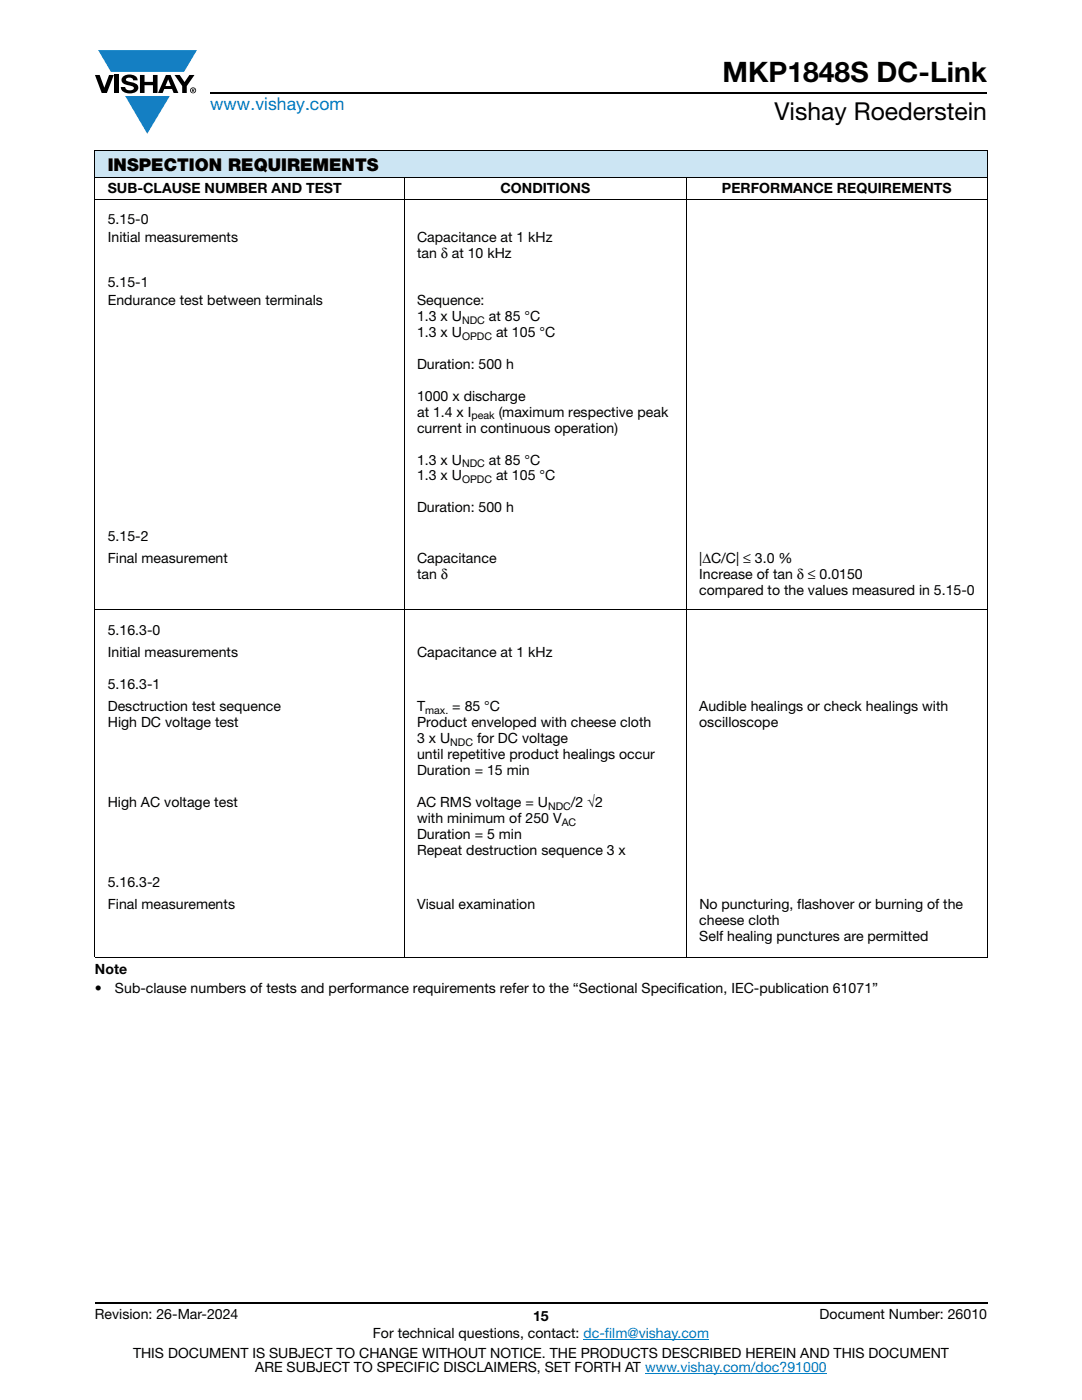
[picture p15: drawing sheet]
<svg xmlns="http://www.w3.org/2000/svg" width="216mm" height="279mm" viewBox="0 0 216 279" stroke-linecap="round" stroke-linejoin="round" font-family="sans-serif">
<defs><g id="words">
<text font-size="5.6" x="144.2" y="16.4">MKP1848S DC-Link</text>
<text font-size="4.9" x="154.5" y="24">Vishay Roederstein</text>
<text font-size="3.5" fill="#007ec4" x="42" y="21.9">www.vishay.com</text>
<text font-size="3.5" x="21.5" y="34.1">INSPECTION REQUIREMENTS</text>
<g font-size="2.8">
<text x="21.5" y="38.6">SUB-CLAUSE NUMBER AND TEST</text>
<text x="99.8" y="38.6">CONDITIONS</text>
<text x="144" y="38.6">PERFORMANCE REQUIREMENTS</text>
<text x="21.5" y="44.7">5.15-0</text>
<text x="21.5" y="48.4">Initial measurements</text>
<text x="83.2" y="48.4">Capacitance at 1 kHz</text>
<text x="83.2" y="51.5">tan δ at 10 kHz</text>
<text x="21.5" y="57.3">5.15-1</text>
<text x="21.5" y="61">Endurance test between terminals</text>
<text x="83.2" y="61">Sequence:</text>
<text x="83.2" y="64.1">1.3 x U</text>
<text x="97.5" y="64.1">at 85 °C</text>
<text x="83.2" y="67.3">1.3 x U</text>
<text x="99" y="67.3">at 105 °C</text>
<text x="83.2" y="73.7">Duration: 500 h</text>
<text x="83.2" y="80">1000 x discharge</text>
<text x="83.2" y="83.2">at 1.4 x I</text>
<text x="99.5" y="83.2">(maximum respective peak</text>
<text x="83.2" y="86.4">current in continuous operation)</text>
<text x="83.2" y="92.7">1.3 x U</text>
<text x="83.2" y="95.9">1.3 x U</text>
<text x="97.5" y="92.7">at 85 °C</text>
<text x="99" y="95.9">at 105 °C</text>
<text x="21.5" y="107.9">5.15-2</text>
<text x="83.2" y="102.2">Duration: 500 h</text>
<text x="21.5" y="112.4">Final measurement</text>
<text x="83.2" y="112.4">Capacitance</text>
<text x="139.5" y="112.4">|ΔC/C| ≤ 3.0 %</text>
<text x="83.2" y="115.5">tan δ</text>
<text x="139.5" y="115.5">Increase of tan δ ≤ 0.0150</text>
<text x="139.5" y="118.7">compared to the values measured in 5.15-0</text>
<text x="21.5" y="126.7">5.16.3-0</text>
<text x="21.5" y="131.2">Initial measurements</text>
<text x="83.2" y="131.2">Capacitance at 1 kHz</text>
<text x="21.5" y="137.6">5.16.3-1</text>
<text x="21.5" y="142">Desctruction test sequence</text>
<text x="83.2" y="142">T</text>
<text x="90.3" y="142">= 85 °C</text>
<text x="139.5" y="142">Audible healings or check healings with</text>
<text x="21.5" y="145.2">High DC voltage test</text>
<text x="83.2" y="145.2">Product enveloped with cheese cloth</text>
<text x="83.2" y="148.3">3 x U</text>
<text x="95.2" y="148.3">for DC voltage</text>
<text x="139.5" y="145.2">oscilloscope</text>
<text x="83.2" y="151.5">until repetitive product healings occur</text>
<text x="83.2" y="154.7">Duration = 15 min</text>
<text x="21.5" y="161.1">High AC voltage test</text>
<text x="83.2" y="161.1">AC RMS voltage = U</text>
<text x="113.9" y="161.1">/2 √2</text>
<text x="83.2" y="167.4">Duration = 5 min</text>
<text x="83.2" y="164.3">with minimum of 250 V</text>
<text x="83.2" y="170.6">Repeat destruction sequence 3 x</text>
<text x="21.5" y="177">5.16.3-2</text>
<text x="21.5" y="181.4">Final measurements</text>
<text x="83.2" y="181.4">Visual examination</text>
<text x="139.5" y="184.6">cheese cloth</text>
<text x="139.5" y="181.4">No puncturing, flashover or burning of the</text>
<text x="139.5" y="187.8">Self healing punctures are permitted</text>
<text x="18.9" y="194.4">Note</text>
<text x="18.9" y="198.3">•</text>
<text x="22.9" y="198.3">Sub-clause numbers of tests and performance requirements refer to the “Sectional Specification, IEC-publication 61071”</text>
<text x="18.9" y="263.3">Revision: 26-Mar-2024</text>
<text x="106.4" y="263.6">15</text>
<text x="163.6" y="263.3">Document Number: 26010</text>
<text x="74.4" y="267.1">For technical questions, contact: dc-film@vishay.com</text>
<text x="26.5" y="271">THIS DOCUMENT IS SUBJECT TO CHANGE WITHOUT NOTICE. THE PRODUCTS DESCRIBED HEREIN AND THIS DOCUMENT</text>
<text x="50.9" y="273.8">ARE SUBJECT TO SPECIFIC DISCLAIMERS, SET FORTH AT www.vishay.com/doc?91000</text>
</g>
<g font-size="2.1">
<text x="92.2" y="64.6">NDC</text>
<text x="92.2" y="67.8">OPDC</text>
<text x="94.1" y="83.7">peak</text>
<text x="92.2" y="93.2">NDC</text>
<text x="92.2" y="96.4">OPDC</text>
<text x="84.8" y="142.5">max.</text>
<text x="89.9" y="148.8">NDC</text>
<text x="109.4" y="161.6">NDC</text>
<text x="112.1" y="164.8">AC</text>
</g>
</g></defs>
<g fill="#147fc3">
<path d="M19.6 10h19.7l-2.6 4.3h-1.1h-13.5z"/>
<path d="M25 19.2h8.9l-4.5 7.5z"/>
</g>
<g fill="#000">
<path d="M18.9 15h1l.9 2.5 1-2.5h.9l-1.4 3.6h-1zM22.9 15h.9v3.6h-.9zM24.6 15.3a2.1 2.1 0 0 1 2.8 .3l.1 .4h-.9a.79 .79 0 0 0-.7-.5 .79 .79 0 0 0-.8 .4l.3 .3 1 .2a1.08 1.08 0 0 1 1.2 1 1.08 1.08 0 0 1-1.1 1.2 1.73 1.73 0 0 1-2.4-1.2h.9a.96 .96 0 0 0 .8 .6 .96 .96 0 0 0 .9-.4 1.31 1.31 0 0 0-1.2-.6 1.03 1.03 0 0 1-1.1-.6 1.03 1.03 0 0 1 .2-1.1zM27.9 15h.9v1.3h1.7v-1.3h.9v3.6h-.9v-1.6h-1.7v1.6h-.9zM34.8 15h1.1l.9 1.4 1-1.4h1l-1.5 2.2v1.4h-.9v-1.4z"/>
<path d="M33.6 15.9l.5 1.3h-1.1zM33.1 15l-1.6 3.6h1l.3-.8h1.5l.3 .8h1l-1.6-3.6z"/>
<path d="M38.4 17.8h.2v.2h-.2zM38.3 17.7v.7h.1v-.3l.4 .3-.2-.3 .2-.2-.1-.2z"/>
<path d="M38.1 18a.46 .46 0 0 1 .9 0 .46 .46 0 0 1-.9 0zM37.9 18a.6 .6 0 0 0 1.2 0 .6 .6 0 0 0-1.2 0z"/>
</g>
<path d="M42 18.6h155M18.9 260h178.1" fill="none" stroke="#000" stroke-width=".36"/>
<path d="M116.4 267.3h25.1M128.7 274h36.3" fill="none" stroke="#007ec4" stroke-width=".2"/>
<path d="M18.9 30h178.1v5.5h-178.1z" fill="#cce5f3"/>
<path d="M18.9 30h178.1M18.9 35.5h178.1M18.9 39.9h178.1M18.9 30.1v160.9M80.7 35.4v155.8M137 35.4v155.8M197 30.1v160.9M18.9 121.6h178.1M18.9 191.1h178.1" fill="none" stroke="#000" stroke-width=".2"/>
<use href="#words"/>
</svg>
